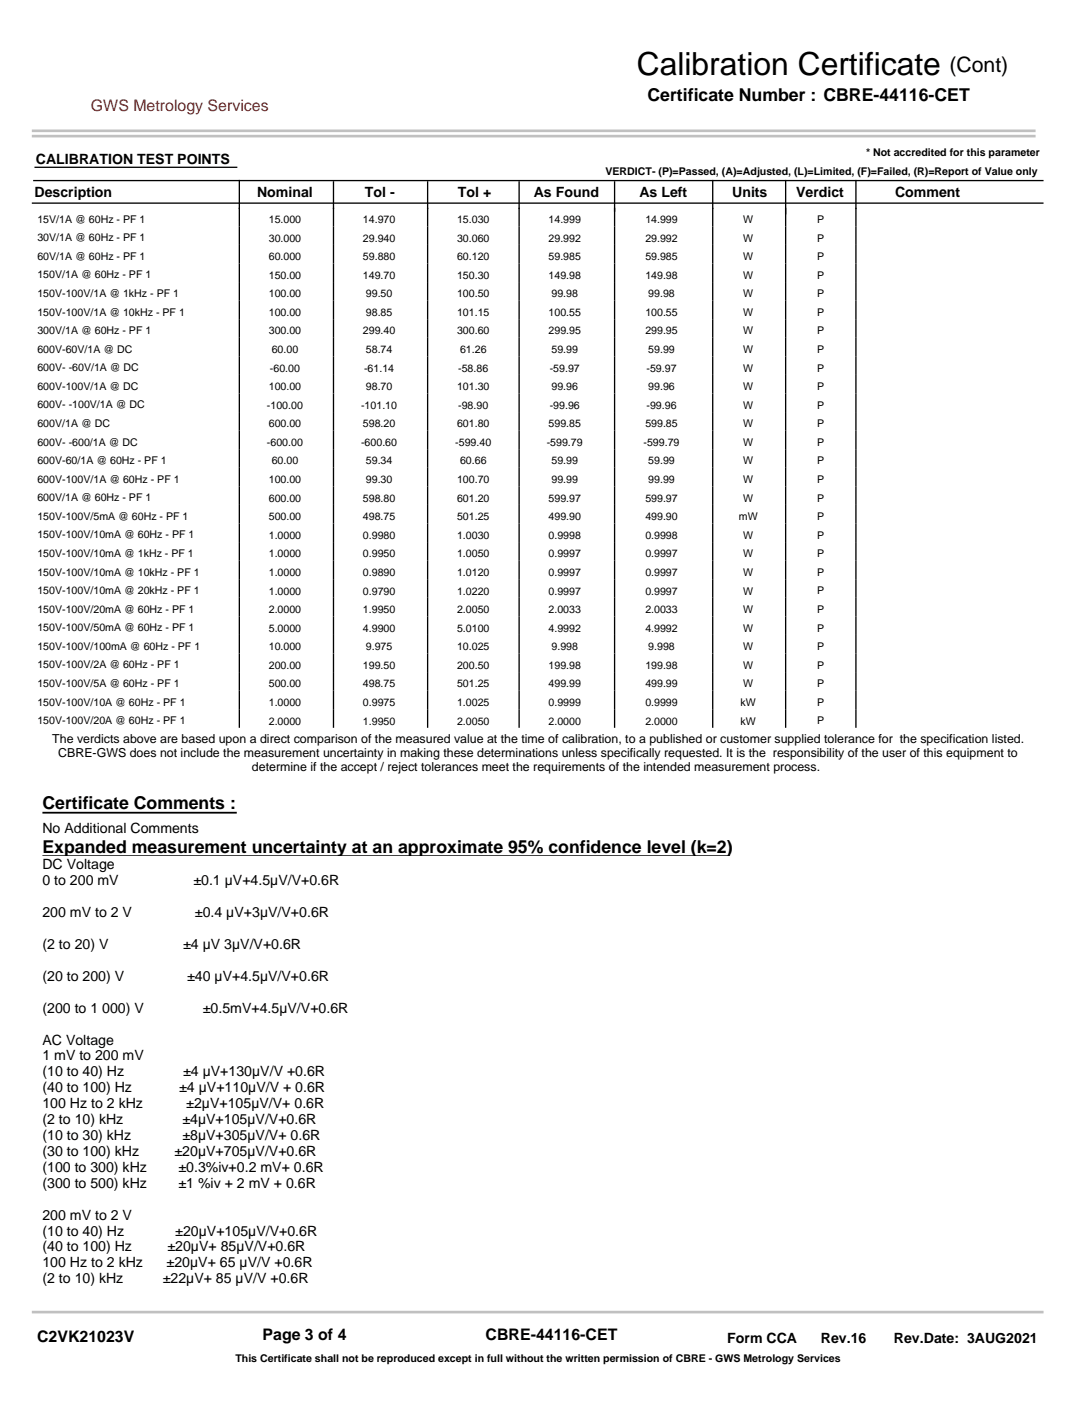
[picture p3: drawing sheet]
<svg xmlns="http://www.w3.org/2000/svg" width="216mm" height="279mm" viewBox="0 0 216 279" stroke-linecap="round" stroke-linejoin="round" font-family="sans-serif">
<defs><g id="words">
<text font-size="6.3" x="127.1" y="15">Calibration Certificate</text>
<text font-size="4.2" x="189.4" y="14.4">(Cont)</text>
<g font-size="3.5">
<text x="129.2" y="20.2">Certificate Number : CBRE-44116-CET</text>
<text x="8.5" y="161.4">Certificate Comments :</text>
<text x="8.5" y="170">Expanded measurement uncertainty at an approximate 95% confidence level (k=2)</text>
</g>
<text font-size="3.2" fill="#f00" x="18.1" y="22.2">GWS Metrology Services</text>
<g font-size="3.2">
<text x="7.4" y="267.5">C2VK21023V</text>
<text x="52.4" y="267.3">Page 3 of 4</text>
<text x="96.9" y="267.3">CBRE-44116-CET</text>
</g>
<g font-size="2.8">
<text x="7.1" y="32.7">CALIBRATION TEST POINTS</text>
<text x="6.9" y="39.3">Description</text>
<text x="51.3" y="39.3">Nominal</text>
<text x="72.8" y="39.3">Tol -</text>
<text x="91.4" y="39.3">Tol +</text>
<text x="106.5" y="39.3">As Found</text>
<text x="127.6" y="39.3">As Left</text>
<text x="146.1" y="39.3">Units</text>
<text x="158.8" y="39.3">Verdict</text>
<text x="178.6" y="39.3">Comment</text>
<text x="8.5" y="166.1">No Additional Comments</text>
<text x="8.5" y="173.4">DC Voltage</text>
<text x="8.5" y="176.6">0 to 200 mV</text>
<text x="38.6" y="176.6">±0.1 µV+4.5µV/V+0.6R</text>
<text x="8.5" y="182.9">200 mV to 2 V</text>
<text x="38.9" y="182.9">±0.4 µV+3µV/V+0.6R</text>
<text x="8.5" y="189.3">(2 to 20) V</text>
<text x="36.6" y="189.3">±4 µV 3µV/V+0.6R</text>
<text x="8.5" y="195.6">(20 to 200) V</text>
<text x="37.3" y="195.6">±40 µV+4.5µV/V+0.6R</text>
<text x="8.5" y="202">(200 to 1 000) V</text>
<text x="40.5" y="202">±0.5mV+4.5µV/V+0.6R</text>
<text x="8.5" y="208.3">AC Voltage</text>
<text x="8.5" y="211.5">1 mV to 200 mV</text>
<text x="8.5" y="214.7">(10 to 40) Hz</text>
<text x="36.5" y="214.7">±4 µV+130µV/V +0.6R</text>
<text x="8.5" y="217.8">(40 to 100) Hz</text>
<text x="8.5" y="221">100 Hz to 2 kHz</text>
<text x="35.8" y="217.8">±4 µV+110µV/V + 0.6R</text>
<text x="37.2" y="221">±2µV+105µV/V+ 0.6R</text>
<text x="8.5" y="224.2">(2 to 10) kHz</text>
<text x="8.5" y="227.4">(10 to 30) kHz</text>
<text x="36.4" y="224.2">±4µV+105µV/V+0.6R</text>
<text x="36.4" y="227.4">±8µV+305µV/V+ 0.6R</text>
<text x="8.5" y="230.5">(30 to 100) kHz</text>
<text x="8.5" y="233.7">(100 to 300) kHz</text>
<text x="34.8" y="230.5">±20µV+705µV/V+0.6R</text>
<text x="35.6" y="233.7">±0.3%iv+0.2 mV+ 0.6R</text>
<text x="8.5" y="236.9">(300 to 500) kHz</text>
<text x="35.6" y="236.9">±1 %iv + 2 mV + 0.6R</text>
<text x="8.5" y="243.2">200 mV to 2 V</text>
<text x="8.5" y="246.4">(10 to 40) Hz</text>
<text x="8.5" y="249.6">(40 to 100) Hz</text>
<text x="33.4" y="249.6">±20µV+ 85µV/V+0.6R</text>
<text x="35" y="246.4">±20µV+105µV/V+0.6R</text>
<text x="8.5" y="252.8">100 Hz to 2 kHz</text>
<text x="8.5" y="255.9">(2 to 10) kHz</text>
<text x="32.5" y="255.9">±22µV+ 85 µV/V +0.6R</text>
<text x="33.3" y="252.8">±20µV+ 65 µV/V +0.6R</text>
<text x="145.1" y="267.7">Form CCA</text>
<text x="163.8" y="267.7">Rev.16</text>
<text x="178.4" y="267.7">Rev.Date: 3AUG2021</text>
</g>
<g font-size="2.5">
<text x="10.4" y="148.2">The verdicts above are based upon a direct comparison of the measured value at the time of calibration, to a published or customer supplied tolerance for the specification listed.</text>
<text x="11.6" y="151">CBRE-GWS does not include the measurement uncertainty in making these determinations unless specifically requested. It is the responsibility of the user of this equipment to</text>
<text x="50.3" y="153.8">determine if the accept / reject tolerances meet the requirements of the intended measurement process.</text>
</g>
<g font-size="2.1">
<text x="120.8" y="34.8">VERDICT- (P)=Passed, (A)=Adjusted, (L)=Limited, (F)=Failed, (R)=Report of Value only</text>
<text x="172.8" y="31.2">* Not accredited for this parameter</text>
<text x="7.5" y="44.4">15V/1A @ 60Hz - PF 1</text>
<text x="53.6" y="44.5">15.000</text>
<text x="72.4" y="44.5">14.970</text>
<text x="91.2" y="44.5">15.030</text>
<text x="109.5" y="44.5">14.999</text>
<text x="128.8" y="44.5">14.999</text>
<text x="148.3" y="44.5">W</text>
<text x="163.1" y="44.5">P</text>
<text x="7.5" y="48.1">30V/1A @ 60Hz - PF 1</text>
<text x="7.5" y="51.8">60V/1A @ 60Hz - PF 1</text>
<text x="53.6" y="48.2">30.000</text>
<text x="53.6" y="51.9">60.000</text>
<text x="72.4" y="48.2">29.940</text>
<text x="72.4" y="51.9">59.880</text>
<text x="91.2" y="48.2">30.060</text>
<text x="91.2" y="51.9">60.120</text>
<text x="109.5" y="48.2">29.992</text>
<text x="109.5" y="51.9">59.985</text>
<text x="128.8" y="48.2">29.992</text>
<text x="128.8" y="51.9">59.985</text>
<text x="148.3" y="48.2">W</text>
<text x="148.3" y="51.9">W</text>
<text x="163.1" y="48.2">P</text>
<text x="163.1" y="51.9">P</text>
<text x="7.5" y="55.5">150V/1A @ 60Hz - PF 1</text>
<text x="7.5" y="59.2">150V-100V/1A @ 1kHz - PF 1</text>
<text x="53.6" y="55.6">150.00</text>
<text x="53.6" y="59.3">100.00</text>
<text x="72.4" y="55.6">149.70</text>
<text x="73" y="59.3">99.50</text>
<text x="91.2" y="55.6">150.30</text>
<text x="91.2" y="59.3">100.50</text>
<text x="109.5" y="55.6">149.98</text>
<text x="110.1" y="59.3">99.98</text>
<text x="128.8" y="55.6">149.98</text>
<text x="129.4" y="59.3">99.98</text>
<text x="148.3" y="55.6">W</text>
<text x="148.3" y="59.3">W</text>
<text x="163.1" y="55.6">P</text>
<text x="163.1" y="59.3">P</text>
<text x="7.5" y="62.9">150V-100V/1A @ 10kHz - PF 1</text>
<text x="53.6" y="63">100.00</text>
<text x="73" y="63">98.85</text>
<text x="91.2" y="63">101.15</text>
<text x="109.5" y="63">100.55</text>
<text x="128.8" y="63">100.55</text>
<text x="148.3" y="63">W</text>
<text x="163.1" y="63">P</text>
<text x="7.5" y="66.6">300V/1A @ 60Hz - PF 1</text>
<text x="7.5" y="70.3">600V-60V/1A @ DC</text>
<text x="53.6" y="66.7">300.00</text>
<text x="54.2" y="70.4">60.00</text>
<text x="72.4" y="66.7">299.40</text>
<text x="73" y="70.4">58.74</text>
<text x="91.2" y="66.7">300.60</text>
<text x="91.8" y="70.4">61.26</text>
<text x="109.5" y="66.7">299.95</text>
<text x="110.1" y="70.4">59.99</text>
<text x="128.8" y="66.7">299.95</text>
<text x="129.4" y="70.4">59.99</text>
<text x="148.3" y="66.7">W</text>
<text x="148.3" y="70.4">W</text>
<text x="163.1" y="66.7">P</text>
<text x="163.1" y="70.4">P</text>
<text x="7.5" y="74">600V- -60V/1A @ DC</text>
<text x="7.5" y="77.7">600V-100V/1A @ DC</text>
<text x="53.6" y="77.8">100.00</text>
<text x="53.9" y="74.1">-60.00</text>
<text x="72.6" y="74.1">-61.14</text>
<text x="73" y="77.8">98.70</text>
<text x="91.2" y="77.8">101.30</text>
<text x="91.4" y="74.1">-58.86</text>
<text x="109.7" y="74.1">-59.97</text>
<text x="110.1" y="77.8">99.96</text>
<text x="129" y="74.1">-59.97</text>
<text x="129.4" y="77.8">99.96</text>
<text x="148.3" y="74.1">W</text>
<text x="148.3" y="77.8">W</text>
<text x="163.1" y="74.1">P</text>
<text x="163.1" y="77.8">P</text>
<text x="7.5" y="81.5">600V- -100V/1A @ DC</text>
<text x="53.3" y="81.5">-100.00</text>
<text x="72.1" y="81.5">-101.10</text>
<text x="91.4" y="81.5">-98.90</text>
<text x="109.7" y="81.5">-99.96</text>
<text x="129" y="81.5">-99.96</text>
<text x="148.3" y="81.5">W</text>
<text x="163.1" y="81.5">P</text>
<text x="7.5" y="85.2">600V/1A @ DC</text>
<text x="7.5" y="88.9">600V- -600/1A @ DC</text>
<text x="53.3" y="88.9">-600.00</text>
<text x="53.6" y="85.2">600.00</text>
<text x="72.1" y="88.9">-600.60</text>
<text x="72.4" y="85.2">598.20</text>
<text x="90.8" y="88.9">-599.40</text>
<text x="91.2" y="85.2">601.80</text>
<text x="109.1" y="88.9">-599.79</text>
<text x="109.5" y="85.2">599.85</text>
<text x="128.4" y="88.9">-599.79</text>
<text x="128.8" y="85.2">599.85</text>
<text x="148.3" y="85.2">W</text>
<text x="148.3" y="88.9">W</text>
<text x="163.1" y="85.2">P</text>
<text x="163.1" y="88.9">P</text>
<text x="7.5" y="92.6">600V-60/1A @ 60Hz - PF 1</text>
<text x="54.2" y="92.6">60.00</text>
<text x="73" y="92.6">59.34</text>
<text x="91.8" y="92.6">60.66</text>
<text x="110.1" y="92.6">59.99</text>
<text x="129.4" y="92.6">59.99</text>
<text x="148.3" y="92.6">W</text>
<text x="163.1" y="92.6">P</text>
<text x="7.5" y="96.3">600V-100V/1A @ 60Hz - PF 1</text>
<text x="7.5" y="100">600V/1A @ 60Hz - PF 1</text>
<text x="53.6" y="96.3">100.00</text>
<text x="53.6" y="100">600.00</text>
<text x="72.4" y="100">598.80</text>
<text x="73" y="96.3">99.30</text>
<text x="91.2" y="96.3">100.70</text>
<text x="91.2" y="100">601.20</text>
<text x="109.5" y="100">599.97</text>
<text x="110.1" y="96.3">99.99</text>
<text x="128.8" y="100">599.97</text>
<text x="129.4" y="96.3">99.99</text>
<text x="148.3" y="96.3">W</text>
<text x="148.3" y="100">W</text>
<text x="163.1" y="96.3">P</text>
<text x="163.1" y="100">P</text>
<text x="7.5" y="103.7">150V-100V/5mA @ 60Hz - PF 1</text>
<text x="7.5" y="107.4">150V-100V/10mA @ 60Hz - PF 1</text>
<text x="53.6" y="103.7">500.00</text>
<text x="53.6" y="107.5">1.0000</text>
<text x="72.4" y="103.7">498.75</text>
<text x="72.4" y="107.5">0.9980</text>
<text x="91.2" y="103.7">501.25</text>
<text x="91.2" y="107.5">1.0030</text>
<text x="109.5" y="103.7">499.90</text>
<text x="109.5" y="107.5">0.9998</text>
<text x="128.8" y="103.7">499.90</text>
<text x="128.8" y="107.5">0.9998</text>
<text x="147.5" y="103.7">mW</text>
<text x="148.3" y="107.5">W</text>
<text x="163.1" y="103.7">P</text>
<text x="163.1" y="107.4">P</text>
<text x="7.5" y="111.1">150V-100V/10mA @ 1kHz - PF 1</text>
<text x="53.6" y="111.2">1.0000</text>
<text x="72.4" y="111.2">0.9950</text>
<text x="91.2" y="111.2">1.0050</text>
<text x="109.5" y="111.2">0.9997</text>
<text x="128.8" y="111.2">0.9997</text>
<text x="148.3" y="111.2">W</text>
<text x="163.1" y="111.1">P</text>
<text x="7.5" y="114.8">150V-100V/10mA @ 10kHz - PF 1</text>
<text x="7.5" y="118.5">150V-100V/10mA @ 20kHz - PF 1</text>
<text x="53.6" y="114.9">1.0000</text>
<text x="53.6" y="118.6">1.0000</text>
<text x="72.4" y="114.9">0.9890</text>
<text x="72.4" y="118.6">0.9790</text>
<text x="91.2" y="114.9">1.0120</text>
<text x="91.2" y="118.6">1.0220</text>
<text x="109.5" y="114.9">0.9997</text>
<text x="109.5" y="118.6">0.9997</text>
<text x="128.8" y="114.9">0.9997</text>
<text x="128.8" y="118.6">0.9997</text>
<text x="148.3" y="114.9">W</text>
<text x="148.3" y="118.6">W</text>
<text x="163.1" y="114.9">P</text>
<text x="163.1" y="118.6">P</text>
<text x="7.5" y="122.2">150V-100V/20mA @ 60Hz - PF 1</text>
<text x="7.5" y="125.9">150V-100V/50mA @ 60Hz - PF 1</text>
<text x="53.6" y="122.3">2.0000</text>
<text x="53.6" y="126">5.0000</text>
<text x="72.4" y="122.3">1.9950</text>
<text x="72.4" y="126">4.9900</text>
<text x="91.2" y="122.3">2.0050</text>
<text x="91.2" y="126">5.0100</text>
<text x="109.5" y="122.3">2.0033</text>
<text x="109.5" y="126">4.9992</text>
<text x="128.8" y="122.3">2.0033</text>
<text x="128.8" y="126">4.9992</text>
<text x="148.3" y="122.3">W</text>
<text x="148.3" y="126">W</text>
<text x="163.1" y="122.3">P</text>
<text x="163.1" y="126">P</text>
<text x="7.5" y="129.6">150V-100V/100mA @ 60Hz - PF 1</text>
<text x="53.6" y="129.7">10.000</text>
<text x="73" y="129.7">9.975</text>
<text x="91.2" y="129.7">10.025</text>
<text x="110.1" y="129.7">9.998</text>
<text x="129.4" y="129.7">9.998</text>
<text x="148.3" y="129.7">W</text>
<text x="163.1" y="129.7">P</text>
<text x="7.5" y="133.3">150V-100V/2A @ 60Hz - PF 1</text>
<text x="7.5" y="137">150V-100V/5A @ 60Hz - PF 1</text>
<text x="53.6" y="133.4">200.00</text>
<text x="53.6" y="137.1">500.00</text>
<text x="72.4" y="133.4">199.50</text>
<text x="72.4" y="137.1">498.75</text>
<text x="91.2" y="133.4">200.50</text>
<text x="91.2" y="137.1">501.25</text>
<text x="109.5" y="133.4">199.98</text>
<text x="109.5" y="137.1">499.99</text>
<text x="128.8" y="133.4">199.98</text>
<text x="128.8" y="137.1">499.99</text>
<text x="148.3" y="133.4">W</text>
<text x="148.3" y="137.1">W</text>
<text x="163.1" y="133.4">P</text>
<text x="163.1" y="137.1">P</text>
<text x="7.5" y="140.7">150V-100V/10A @ 60Hz - PF 1</text>
<text x="53.6" y="140.8">1.0000</text>
<text x="72.4" y="140.8">0.9975</text>
<text x="91.2" y="140.8">1.0025</text>
<text x="109.5" y="140.8">0.9999</text>
<text x="128.8" y="140.8">0.9999</text>
<text x="147.8" y="140.8">kW</text>
<text x="163.1" y="140.8">P</text>
<text x="7.5" y="144.4">150V-100V/20A @ 60Hz - PF 1</text>
<text x="53.6" y="144.5">2.0000</text>
<text x="72.4" y="144.5">1.9950</text>
<text x="91.2" y="144.5">2.0050</text>
<text x="109.5" y="144.5">2.0000</text>
<text x="128.8" y="144.5">2.0000</text>
<text x="147.8" y="144.5">kW</text>
<text x="163.1" y="144.5">P</text>
<text x="47" y="271.6">This Certificate shall not be reproduced except in full without the written permission of CBRE - GWS Metrology Services</text>
</g>
</g></defs>
<path d="M6.6 36h201.6M6.9 33.4h40.5M47.8 35.9v109.2M66.5 36.1v109M85.3 36.1v109M103.6 36.1v109M122.6 36.1v109M142.2 35.9v109.2M156.8 35.9v109.2M170.8 35.9v109.2M6.4 40.5h201.8" fill="none" stroke="#000" stroke-width=".26"/>
<path d="M6.4 26.1h200.2M6.4 27.1h200.2" fill="none" stroke="#c0c0c0" stroke-width=".53"/>
<path d="M8.5 162.1h38.7" fill="none" stroke="#000" stroke-width=".35"/>
<path d="M8.5 163.7h197.5v3.2h-197.5z" fill="#fff"/>
<path d="M8.5 170.7h137.2" fill="none" stroke="#000" stroke-width=".35"/>
<path d="M8.5 170.7h186.9v85.8h-186.9z" fill="#fff"/>
<path d="M6.4 261.7h201.8" fill="none" stroke="#c0c0c0" stroke-width=".53"/>
<use href="#words"/>
</svg>
